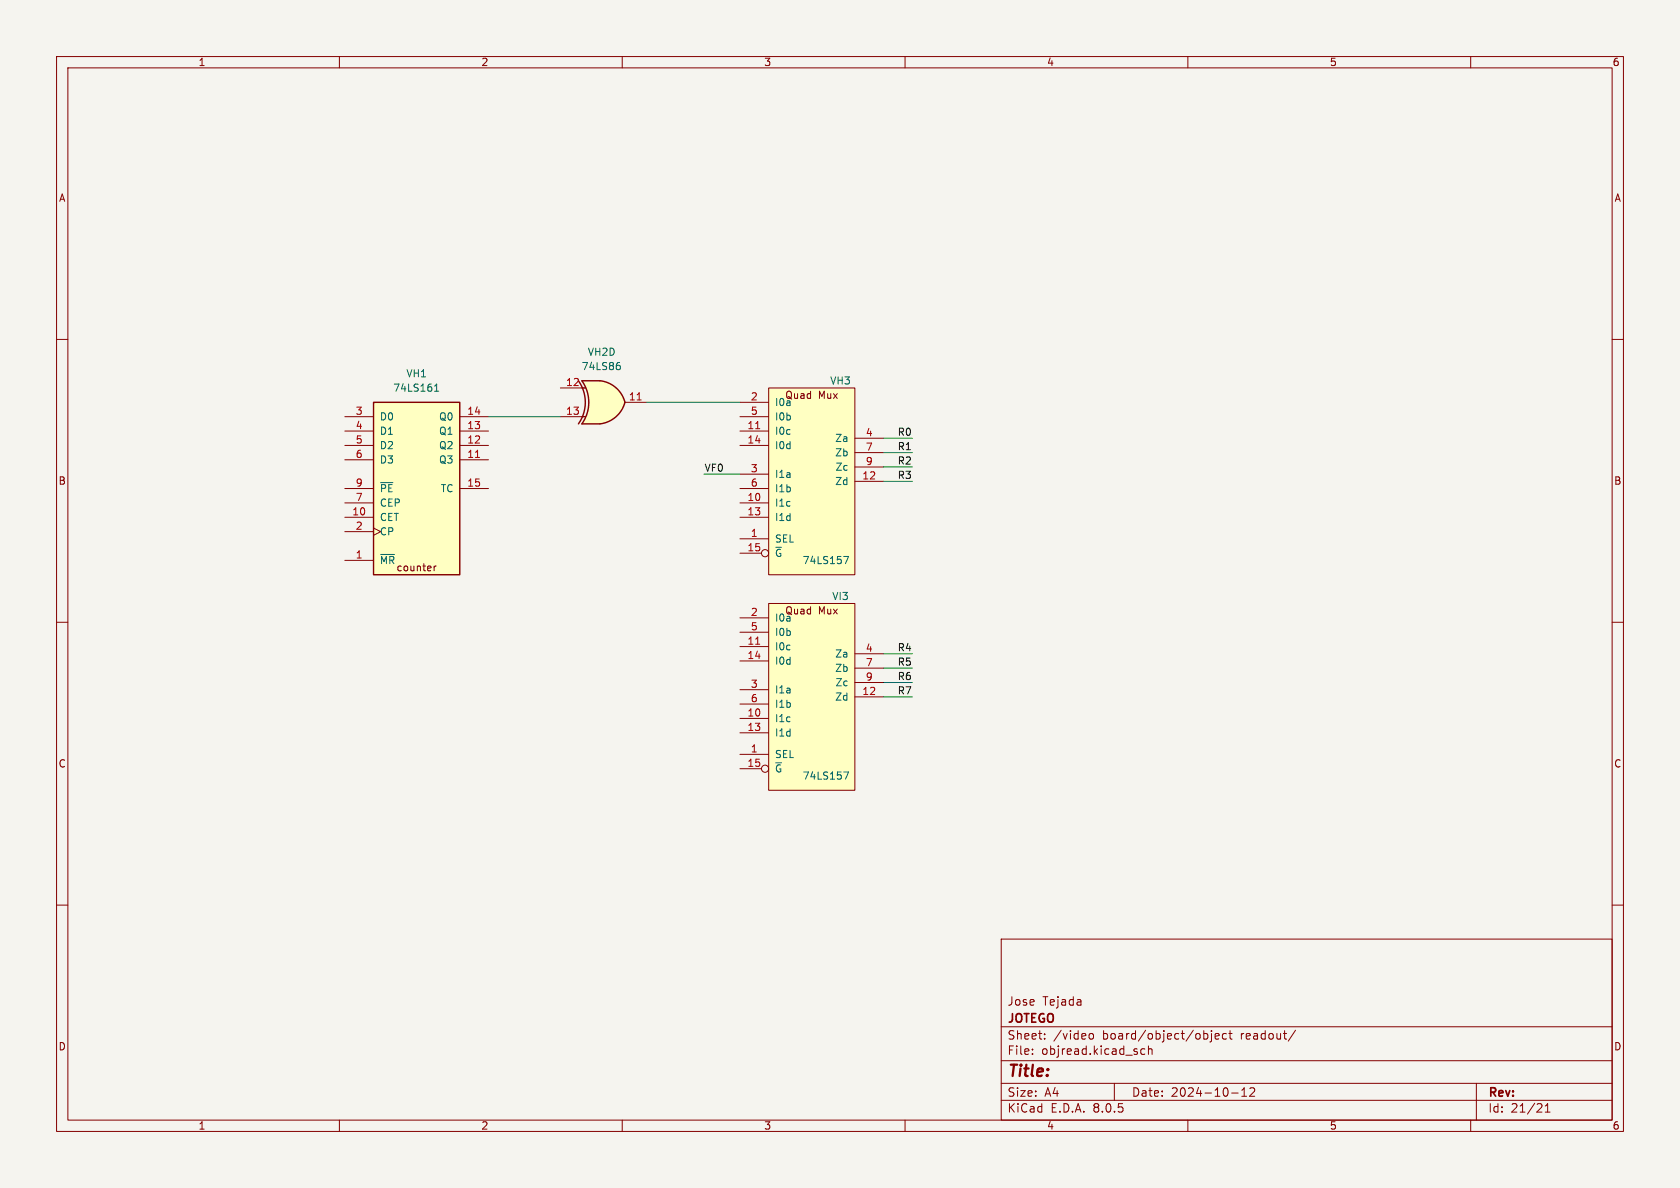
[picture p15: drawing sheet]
<svg xmlns="http://www.w3.org/2000/svg" width="297mm" height="210mm" viewBox="0 0 297 210" stroke-linecap="round" stroke-linejoin="round" font-family="sans-serif">
<defs><g id="words">
<text font-size="2.8" fill="#840000" x="178" y="190.9">Title:</text>
<g font-size="2.1" fill="#840000">
<text x="178" y="178">Jose</text>
<text x="184.3" y="178">Tejada</text>
<text x="178" y="184">Sheet:</text>
<text x="178" y="181.2">JOTEGO</text>
<text x="186.2" y="184">/video</text>
<text x="195" y="184">board/object/object</text>
<text x="219.5" y="184">readout/</text>
<text x="178" y="186.7">File:</text>
<text x="184.1" y="186.7">objread.kicad_sch</text>
<text x="178" y="196.9">KiCad</text>
<text x="178" y="194.1">Size:</text>
<text x="184.7" y="194.1">A4</text>
<text x="185.7" y="196.9">E.D.A.</text>
<text x="193.3" y="196.9">8.0.5</text>
<text x="200" y="194.1">Date:</text>
<text x="207" y="194.1">2024-10-12</text>
<text x="263" y="194.3">Rev:</text>
<text x="263" y="196.9">Id:</text>
<text x="267.1" y="196.9">21/21</text>
</g>
<g font-size="1.8" fill="#840000">
<text x="35" y="11.9">1</text>
<text x="85" y="11.9">2</text>
<text x="135" y="11.9">3</text>
<text x="185" y="11.9">4</text>
<text x="235" y="11.9">5</text>
<text x="285" y="11.9">6</text>
<text x="10.3" y="35.9">A</text>
<text x="285.3" y="35.9">A</text>
<text x="138.7" y="70.7">Quad</text>
<text x="144.7" y="70.7">Mux</text>
<text x="10.3" y="85.9">B</text>
<text x="285.3" y="85.9">B</text>
<text x="70" y="101.2">counter</text>
<text x="138.7" y="108.8">Quad</text>
<text x="144.7" y="108.8">Mux</text>
<text x="10.3" y="135.9">C</text>
<text x="285.3" y="135.9">C</text>
<text x="10.3" y="185.9">D</text>
<text x="285.3" y="185.9">D</text>
<text x="35" y="199.9">1</text>
<text x="85" y="199.9">2</text>
<text x="135" y="199.9">3</text>
<text x="185" y="199.9">4</text>
<text x="235" y="199.9">5</text>
<text x="285" y="199.9">6</text>
</g>
<g font-size="1.8" fill="#006464">
<text x="102.7" y="65.6">74LS86</text>
<text x="103.8" y="63.1">VH2D</text>
<text x="69.4" y="69.4">74LS161</text>
<text x="71.7" y="66.9">VH1</text>
<text x="136.9" y="72">I0a</text>
<text x="146.7" y="68.2">VH3</text>
<text x="67.1" y="74.5">D0</text>
<text x="67.1" y="77.1">D1</text>
<text x="77.5" y="77.1">Q1</text>
<text x="77.5" y="74.5">Q0</text>
<text x="136.9" y="77.1">I0c</text>
<text x="136.9" y="74.5">I0b</text>
<text x="67.1" y="79.6">D2</text>
<text x="67.1" y="82.1">D3</text>
<text x="77.5" y="82.1">Q3</text>
<text x="77.5" y="79.6">Q2</text>
<text x="136.9" y="79.6">I0d</text>
<text x="147.6" y="78.3">Za</text>
<text x="147.6" y="80.9">Zb</text>
<text x="147.6" y="83.4">Zc</text>
<text x="67.1" y="89.8">CEP</text>
<text x="67.1" y="87.2">~{PE}</text>
<text x="77.8" y="87.2">TC</text>
<text x="136.9" y="89.8">I1c</text>
<text x="136.9" y="84.7">I1a</text>
<text x="136.9" y="87.2">I1b</text>
<text x="147.6" y="86">Zd</text>
<text x="67.1" y="92.3">CET</text>
<text x="67.1" y="94.8">CP</text>
<text x="136.9" y="92.3">I1d</text>
<text x="67.1" y="99.9">~{MR}</text>
<text x="136.9" y="96.1">SEL</text>
<text x="136.9" y="98.7">~{G}</text>
<text x="141.8" y="99.9">74LS157</text>
<text x="147" y="106.3">VI3</text>
<text x="136.9" y="110.1">I0a</text>
<text x="136.9" y="112.6">I0b</text>
<text x="136.9" y="115.2">I0c</text>
<text x="136.9" y="117.7">I0d</text>
<text x="147.6" y="116.4">Za</text>
<text x="147.6" y="119">Zb</text>
<text x="136.9" y="122.8">I1a</text>
<text x="136.9" y="125.3">I1b</text>
<text x="147.6" y="124.1">Zd</text>
<text x="147.6" y="121.5">Zc</text>
<text x="136.9" y="127.9">I1c</text>
<text x="136.9" y="130.4">I1d</text>
<text x="136.9" y="134.2">SEL</text>
<text x="136.9" y="136.8">~{G}</text>
<text x="141.8" y="138">74LS157</text>
</g>
<g font-size="1.8" fill="#a90000">
<text x="100" y="68.3">12</text>
<text x="111.1" y="70.9">11</text>
<text x="132.6" y="70.9">2</text>
<text x="62.8" y="73.4">3</text>
<text x="62.8" y="75.9">4</text>
<text x="82.5" y="75.9">13</text>
<text x="82.5" y="73.4">14</text>
<text x="100" y="73.4">13</text>
<text x="132" y="75.9">11</text>
<text x="132.6" y="73.4">5</text>
<text x="153" y="77.2">4</text>
<text x="62.8" y="78.5">5</text>
<text x="62.8" y="81">6</text>
<text x="82.5" y="81">11</text>
<text x="82.5" y="78.5">12</text>
<text x="132" y="78.5">14</text>
<text x="132.6" y="83.6">3</text>
<text x="153" y="79.8">7</text>
<text x="153" y="82.3">9</text>
<text x="62.8" y="88.6">7</text>
<text x="62.8" y="86.1">9</text>
<text x="82.5" y="86.1">15</text>
<text x="132" y="88.6">10</text>
<text x="132.6" y="86.1">6</text>
<text x="152.4" y="84.8">12</text>
<text x="62.2" y="91.2">10</text>
<text x="62.8" y="93.7">2</text>
<text x="132" y="91.2">13</text>
<text x="132.6" y="95">1</text>
<text x="62.8" y="98.8">1</text>
<text x="132" y="97.5">15</text>
<text x="132.6" y="109">2</text>
<text x="132.6" y="111.5">5</text>
<text x="132" y="114">11</text>
<text x="132" y="116.6">14</text>
<text x="153" y="115.3">4</text>
<text x="153" y="117.9">7</text>
<text x="132.6" y="121.7">3</text>
<text x="132.6" y="124.2">6</text>
<text x="152.4" y="122.9">12</text>
<text x="153" y="120.4">9</text>
<text x="132" y="126.7">10</text>
<text x="132" y="129.3">13</text>
<text x="132" y="135.6">15</text>
<text x="132.6" y="133.1">1</text>
</g>
<g font-size="1.8" fill="#0f0f0f">
<text x="158.6" y="77.1">R0</text>
<text x="124.5" y="83.5">VF0</text>
<text x="158.6" y="82.2">R2</text>
<text x="158.6" y="79.7">R1</text>
<text x="158.6" y="84.7">R3</text>
<text x="158.6" y="117.8">R5</text>
<text x="158.6" y="115.2">R4</text>
<text x="158.6" y="122.8">R7</text>
<text x="158.6" y="120.3">R6</text>
</g>
</g></defs>
<path d="M0 0h297v210h-297z" fill="#f5f4ef" stroke="#f5f4ef" stroke-width=".18"/>
<g fill="none" stroke="#840000" stroke-width=".18">
<path d="M10 10h277v190h-277zM12 12h273v186h-273zM60 10v2M110 10v2M160 10v2M210 10v2M260 10v2M10 60h2M285 60h2M10 110h2M285 110h2M10 160h2"/>
<path d="M285 160h2M177 166h108v32h-108zM60 198v2M110 198v2M160 198v2M177 194.5h108M177 191.5h108M177 187.5h108M177 181.5h108M182.5 186.3v.1M182.5 185.5v.1M184.7 183.6v.1"/>
<path d="M184.7 182.8v.1M192.7 182.8l.3-.1 .3 .3v.4l-.3 .3-.3-.1-.2-.2v-.4zM197 191.5v3M202.4 185.5l-.4-.1-.3 .3v.4l.1 .2h.6M203 185.5l.2-.1 .4 .1 .1 .9M203 184.9v1.5M210 198v2M213.2 182.7l.3 .3v.4l-.3 .3M214.2 182.2v.1M214.2 182.7v1.3l-.3 .2M214.8 183.2l.7-.1v-.3l-.5-.1-.2 .2 .1 .7h.6M216.8 182.8l-.4-.1-.3 .3v.4l.1 .2h.6"/>
<path d="M217.2 182.7h.6M217.5 182.2v1.3l.3 .2M217.7 193.2h1.2M219.5 193.8h.9M219.5 192.7l.5-.4v1.5M221 192.4l.5-.1 .2 .1 .1 .3-.9 1.1h.9M229 182.1l-1.3 2M260 198v2M261 191.5v6.5M273.2 196.6h.8M273.2 195.5l.4-.4v1.5"/>
</g>
<path d="M135.9 68.6h15.2v33h-15.2z" fill="#ffffc2"/>
<g fill="none" stroke="#840000" stroke-width=".18">
<path d="M130.8 76.2h5.1M130.8 78.7h5.1M130.8 71.1h5.1M130.8 73.7h5.1M135.9 68.6h15.2v33h-15.2zM151.1 77.5h5.1M130.8 95.3h5.1M130.8 88.9h5.1M130.8 91.4h5.1M130.8 97.8h3.8M130.8 83.8h5.1M130.8 86.4h5.1"/>
<path d="M151.1 85.1h5.1M151.1 80h5.1M151.1 82.6h5.1"/>
<circle cx="135.3" cy="97.8" r=".63"/>
</g>
<path d="M133.6 75.8h.7" fill="none" stroke="#a90000" stroke-width=".18"/>
<path d="M149.2 98.4h.8l-.5 1.2" fill="none" stroke="#006464" stroke-width=".18"/>
<path d="M135.9 106.7h15.2v33h-15.2z" fill="#ffffc2"/>
<g fill="none" stroke="#840000" stroke-width=".18">
<path d="M130.8 114.3h5.1M130.8 116.8h5.1M130.8 109.2h5.1M130.8 111.8h5.1M135.9 106.7h15.2v33h-15.2zM151.1 115.6h5.1M151.1 118.1h5.1M130.8 133.4h5.1M130.8 127h5.1M130.8 129.5h5.1M130.8 135.9h3.8M130.8 121.9h5.1"/>
<path d="M130.8 124.5h5.1M151.1 123.2h5.1M151.1 120.7h5.1"/>
<circle cx="135.3" cy="135.9" r=".63"/>
</g>
<path d="M133.6 113.9h.7" fill="none" stroke="#a90000" stroke-width=".18"/>
<path d="M149.2 136.5h.8l-.5 1.2" fill="none" stroke="#006464" stroke-width=".18"/>
<path d="M66 71.1h15.3v30.5h-15.3z" fill="#ffffc2"/>
<path d="M66 71.1h15.3v30.5h-15.3z" fill="none" stroke="#840000" stroke-width=".25"/>
<g fill="none" stroke="#840000" stroke-width=".18">
<path d="M61 78.7h5M61 76.2h5M61 73.7h5M81.3 78.7h5.1M81.3 76.2h5.1M81.3 73.7h5.1M61 99.1h5M61 91.4h5M61 81.3h5M61 86.4h5M61 94h5M61 88.9h5"/>
<path d="M66 93.3l1.3 .7-1.3 .6M81.3 81.3h5.1M81.3 86.4h5.1M76.7 100.1v.8M77.1 100.1l-.4 .2"/>
</g>
<path d="M76.8 69.2h.8M76.8 68.3l.4-.4v1.3M67.3 98h2.5M67.3 85.3h2.1" fill="none" stroke="#006464" stroke-width=".18"/>
<path d="M84.1 80.9h.7" fill="none" stroke="#a90000" stroke-width=".18"/>
<path d="M105.5 69.8l5 1.3a5.2 5.2 0 0 1-4.4 3.8z" fill="#ffffc2" stroke="#ffffc2" stroke-width=".18"/>
<path d="M102.9 74.9h3.1M102.9 67.3h3.1" fill="none" stroke="#ffffc2" stroke-width=".18"/>
<path d="M102.9 67.3h3.1v7.6h-3.1a6.7 6.7 0 0 0 0-7.6z" fill="#ffffc2"/>
<path d="M106.1 67.3a5.1 5.1 0 0 1 4.4 3.8l-5 1.3z" fill="#ffffc2" stroke="#ffffc2" stroke-width=".18"/>
<path d="M102.3 67.3a6.6 6.6 0 0 1 0 7.6M106 67.3h-3.1a6.6 6.6 0 0 1 0 7.6h3.1M106.1 67.3a5.1 5.1 0 0 1 4.4 3.8 5.2 5.2 0 0 1-4.4 3.8" fill="none" stroke="#840000" stroke-width=".25"/>
<path d="M99.1 73.7h4.4M99.1 68.6h4.4M110.5 71.1h3.8" fill="none" stroke="#840000" stroke-width=".18"/>
<path d="M112.6 70.7h.8" fill="none" stroke="#a90000" stroke-width=".18"/>
<path d="M109.2 64.6h.4l.1 .2-.1 .4-.4 .1M109.3 64.1h.3" fill="none" stroke="#006464" stroke-width=".18"/>
<path d="M86.4 73.7h12.7M114.3 71.1h16.5M156.2 77.5h5.1M124.5 83.8h6.3M156.2 80h5.1M156.2 82.6h5.1M156.2 85.1h5.1M156.2 118.1h5.1M156.2 115.6h5.1M156.2 123.2h5.1M156.2 120.7h5.1" fill="none" stroke="#009600" stroke-width=".18"/>
<use href="#words"/>
</svg>
